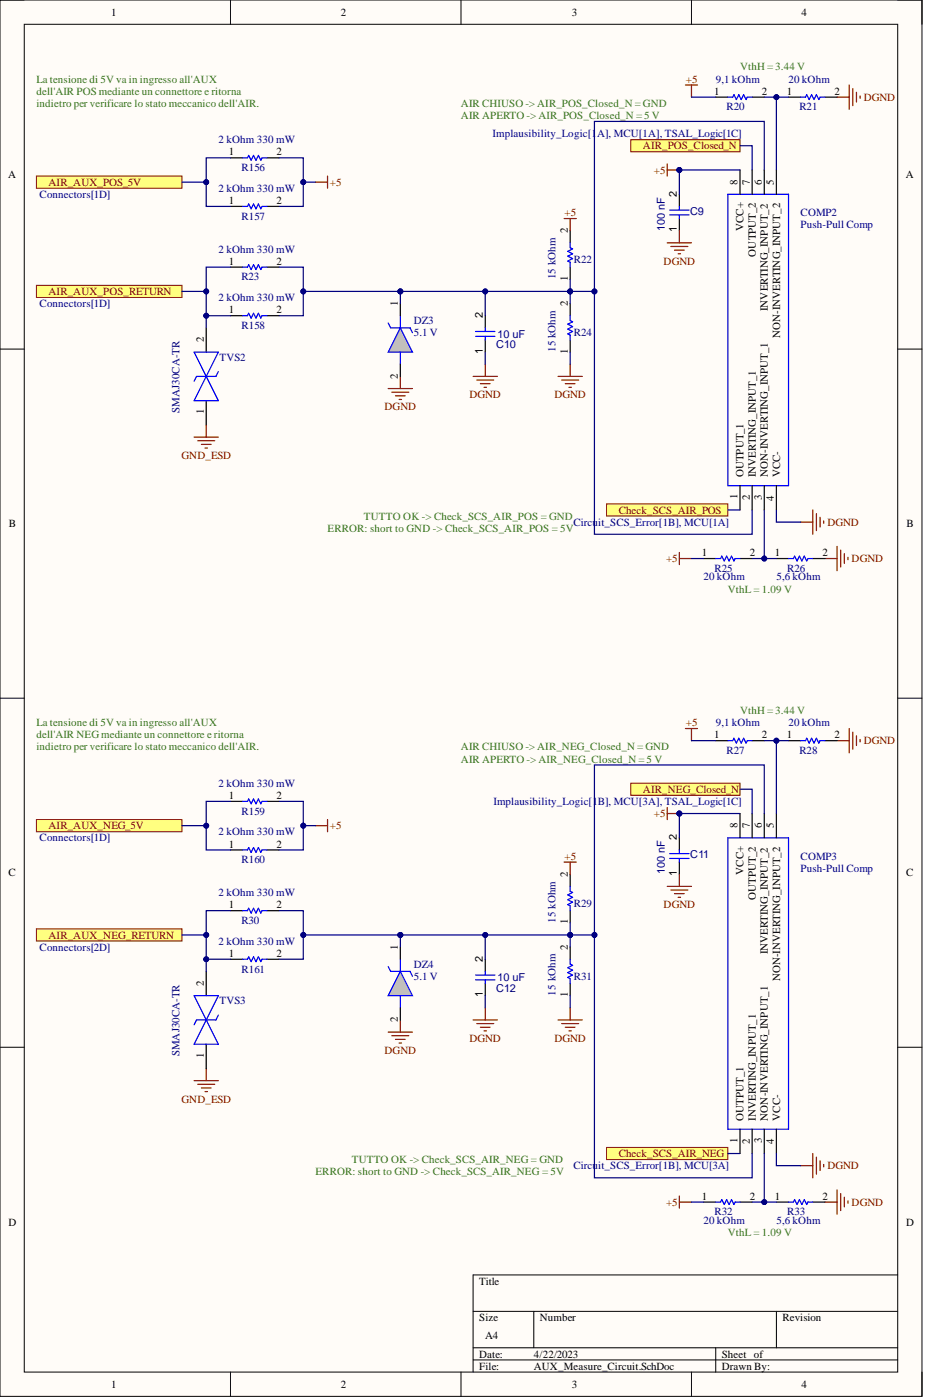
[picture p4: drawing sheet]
<svg xmlns="http://www.w3.org/2000/svg" width="193mm" height="292mm" viewBox="0 0 193 292" stroke-linecap="round" stroke-linejoin="round" font-family="sans-serif">
<defs><g id="words">
<g font-size="2.3">
<text x="23.2" y="3.3">1</text>
<text x="71.1" y="3.3">2</text>
<text x="119.3" y="3.3">3</text>
<text x="167.2" y="3.3">4</text>
<text x="149" y="19.8">1</text>
<text x="158.9" y="19.8">2</text>
<text x="164.2" y="19.8">1</text>
<text x="174.1" y="19.8">2</text>
<text x="47.7" y="32.4">1</text>
<text x="57.7" y="32.4">2</text>
<text x="1.7" y="37.2">A</text>
<text x="141.2" y="41" transform="rotate(-90 141.2 41)">2</text>
<text x="153.9" y="38.5" transform="rotate(-90 153.9 38.5)">8</text>
<text x="156.4" y="38.5" transform="rotate(-90 156.4 38.5)">7</text>
<text x="158.9" y="38.5" transform="rotate(-90 158.9 38.5)">6</text>
<text x="161.5" y="38.5" transform="rotate(-90 161.5 38.5)">5</text>
<text x="189" y="37.2">A</text>
<text x="47.7" y="42.6">1</text>
<text x="57.7" y="42.6">2</text>
<text x="118.4" y="48.6" transform="rotate(-90 118.4 48.6)">2</text>
<text x="141.2" y="48.5" transform="rotate(-90 141.2 48.5)">1</text>
<text x="155.1" y="48.2" transform="rotate(-90 155.1 48.2)">VCC+</text>
<text x="157.7" y="53.5" transform="rotate(-90 157.7 53.5)">OUTPUT_2</text>
<text x="47.7" y="55.2">1</text>
<text x="57.7" y="55.2">2</text>
<text x="118.4" y="58.6" transform="rotate(-90 118.4 58.6)">1</text>
<text x="47.7" y="65.4">1</text>
<text x="57.7" y="65.4">2</text>
<text x="83" y="63.8" transform="rotate(-90 83 63.8)">1</text>
<text x="118.4" y="63.8" transform="rotate(-90 118.4 63.8)">2</text>
<text x="160.2" y="64.9" transform="rotate(-90 160.2 64.9)">INVERTING_INPUT_2</text>
<text x="42.5" y="71.4" transform="rotate(-90 42.5 71.4)">2</text>
<text x="100.7" y="66.4" transform="rotate(-90 100.7 66.4)">2</text>
<text x="162.7" y="70.5" transform="rotate(-90 162.7 70.5)">NON-INVERTING_INPUT_2</text>
<text x="100.7" y="73.8" transform="rotate(-90 100.7 73.8)">1</text>
<text x="118.4" y="73.8" transform="rotate(-90 118.4 73.8)">1</text>
<text x="83" y="79" transform="rotate(-90 83 79)">2</text>
<text x="42.5" y="86.5" transform="rotate(-90 42.5 86.5)">1</text>
<text x="155.1" y="99.6" transform="rotate(-90 155.1 99.6)">OUTPUT_1</text>
<text x="157.7" y="99.6" transform="rotate(-90 157.7 99.6)">INVERTING_INPUT_1</text>
<text x="160.2" y="99.6" transform="rotate(-90 160.2 99.6)">NON-INVERTING_INPUT_1</text>
<text x="162.7" y="99.6" transform="rotate(-90 162.7 99.6)">VCC-</text>
<text x="153.9" y="104.2" transform="rotate(-90 153.9 104.2)">1</text>
<text x="156.4" y="104.4" transform="rotate(-90 156.4 104.4)">2</text>
<text x="158.9" y="104.3" transform="rotate(-90 158.9 104.3)">3</text>
<text x="161.5" y="104.5" transform="rotate(-90 161.5 104.5)">4</text>
<text x="1.9" y="110">B</text>
<text x="189.1" y="110">B</text>
<text x="146.4" y="116">1</text>
<text x="156.4" y="116">2</text>
<text x="161.6" y="116">1</text>
<text x="171.6" y="116">2</text>
<text x="149" y="154">1</text>
<text x="158.9" y="154">2</text>
<text x="164.2" y="154">1</text>
<text x="174.1" y="154">2</text>
<text x="47.7" y="166.7">1</text>
<text x="57.7" y="166.7">2</text>
<text x="153.9" y="172.8" transform="rotate(-90 153.9 172.8)">8</text>
<text x="156.4" y="172.8" transform="rotate(-90 156.4 172.8)">7</text>
<text x="158.9" y="172.8" transform="rotate(-90 158.9 172.8)">6</text>
<text x="161.5" y="172.8" transform="rotate(-90 161.5 172.8)">5</text>
<text x="47.7" y="176.8">1</text>
<text x="57.7" y="176.8">2</text>
<text x="141.2" y="175.3" transform="rotate(-90 141.2 175.3)">2</text>
<text x="1.8" y="182.8">C</text>
<text x="118.4" y="182.9" transform="rotate(-90 118.4 182.9)">2</text>
<text x="141.2" y="182.7" transform="rotate(-90 141.2 182.7)">1</text>
<text x="155.1" y="182.5" transform="rotate(-90 155.1 182.5)">VCC+</text>
<text x="189" y="182.8">C</text>
<text x="47.7" y="189.5">1</text>
<text x="57.7" y="189.5">2</text>
<text x="157.7" y="187.8" transform="rotate(-90 157.7 187.8)">OUTPUT_2</text>
<text x="118.4" y="192.9" transform="rotate(-90 118.4 192.9)">1</text>
<text x="47.7" y="199.6">1</text>
<text x="57.7" y="199.6">2</text>
<text x="83" y="198.1" transform="rotate(-90 83 198.1)">1</text>
<text x="100.7" y="200.6" transform="rotate(-90 100.7 200.6)">2</text>
<text x="118.4" y="198.1" transform="rotate(-90 118.4 198.1)">2</text>
<text x="160.2" y="199.1" transform="rotate(-90 160.2 199.1)">INVERTING_INPUT_2</text>
<text x="42.5" y="205.7" transform="rotate(-90 42.5 205.7)">2</text>
<text x="100.7" y="208.1" transform="rotate(-90 100.7 208.1)">1</text>
<text x="118.4" y="208.1" transform="rotate(-90 118.4 208.1)">1</text>
<text x="162.7" y="204.8" transform="rotate(-90 162.7 204.8)">NON-INVERTING_INPUT_2</text>
<text x="83" y="213.3" transform="rotate(-90 83 213.3)">2</text>
<text x="42.5" y="220.7" transform="rotate(-90 42.5 220.7)">1</text>
<text x="155.1" y="233.8" transform="rotate(-90 155.1 233.8)">OUTPUT_1</text>
<text x="157.7" y="233.8" transform="rotate(-90 157.7 233.8)">INVERTING_INPUT_1</text>
<text x="160.2" y="233.8" transform="rotate(-90 160.2 233.8)">NON-INVERTING_INPUT_1</text>
<text x="162.7" y="233.8" transform="rotate(-90 162.7 233.8)">VCC-</text>
<text x="153.9" y="238.5" transform="rotate(-90 153.9 238.5)">1</text>
<text x="156.4" y="238.6" transform="rotate(-90 156.4 238.6)">2</text>
<text x="158.9" y="238.6" transform="rotate(-90 158.9 238.6)">3</text>
<text x="161.5" y="238.7" transform="rotate(-90 161.5 238.7)">4</text>
<text x="146.4" y="250.3">1</text>
<text x="156.4" y="250.3">2</text>
<text x="161.6" y="250.3">1</text>
<text x="171.6" y="250.3">2</text>
<text x="1.8" y="255.7">D</text>
<text x="189" y="255.7">D</text>
<text x="100" y="268">Title</text>
<text x="100" y="275.6">Size</text>
<text x="112.6" y="275.6">Number</text>
<text x="163.2" y="275.6">Revision</text>
<text x="101.2" y="279.4">A4</text>
<text x="100" y="283.2">Date:</text>
<text x="100" y="285.8">File:</text>
<text x="111.4" y="283.2">4/22/2023</text>
<text x="111.4" y="285.8">AUX_Measure_Circuit.SchDoc</text>
<text x="150.6" y="283.2">Sheet of</text>
<text x="150.6" y="285.8">Drawn By:</text>
<text x="23.2" y="289.6">1</text>
<text x="71.1" y="289.6">2</text>
<text x="119.3" y="289.6">3</text>
<text x="167.2" y="289.6">4</text>
</g>
<g font-size="2.3" fill="#38761d">
<text x="7.6" y="17.2">La tensione di 5V va in ingresso all'AUX</text>
<text x="154.4" y="14.7">VthH = 3.44 V</text>
<text x="7.6" y="19.8">dell'AIR POS mediante un connettore e ritorna</text>
<text x="7.6" y="22.3">indietro per verificare lo stato meccanico dell'AIR.</text>
<text x="96.2" y="22.3">AIR CHIUSO -&gt; AIR_POS_Closed_N = GND</text>
<text x="96.2" y="24.8">AIR APERTO -&gt; AIR_POS_Closed_N = 5 V</text>
<text x="68.3" y="111">ERROR: short to GND -&gt; Check_SCS_AIR_POS = 5V</text>
<text x="75.9" y="108.4">TUTTO OK -&gt; Check_SCS_AIR_POS = GND</text>
<text x="151.8" y="123.6">VthL= 1.09 V</text>
<text x="154.4" y="149">VthH = 3.44 V</text>
<text x="7.6" y="151.5">La tensione di 5V va in ingresso all'AUX</text>
<text x="7.6" y="154">dell'AIR NEGmediante un connettore e ritorna</text>
<text x="7.6" y="156.6">indietro per verificare lo stato meccanico dell'AIR.</text>
<text x="96.2" y="156.6">AIR CHIUSO -&gt; AIR_NEG_Closed_N = GND</text>
<text x="96.2" y="159.1">AIR APERTO -&gt; AIR_NEG_Closed_N = 5 V</text>
<text x="65.8" y="245.2">ERROR: short to GND -&gt; Check_SCS_AIR_NEG = 5V</text>
<text x="73.4" y="242.7">TUTTO OK -&gt; Check_SCS_AIR_NEG = GND</text>
<text x="151.8" y="257.9">VthL= 1.09 V</text>
</g>
<g font-size="2.3" fill="#800000">
<text x="143.1" y="17.2">+5</text>
<text x="180.2" y="21">DGND</text>
<text x="134.1" y="31.2">AIR_POS_Closed_N</text>
<text x="10.1" y="38.8">AIR_AUX_POS_5V</text>
<text x="68.8" y="38.8">+5</text>
<text x="136.4" y="36.2">+5</text>
<text x="117.8" y="45.1">+5</text>
<text x="138.4" y="55.2">DGND</text>
<text x="10.1" y="61.6">AIR_AUX_POS_RETURN</text>
<text x="97.9" y="83.1">DGND</text>
<text x="115.7" y="83.1">DGND</text>
<text x="80.2" y="85.6">DGND</text>
<text x="37.9" y="95.8">GND_ESD</text>
<text x="129.1" y="107.2">Check_SCS_AIR_POS</text>
<text x="172.6" y="109.7">DGND</text>
<text x="138.9" y="117.3">+5</text>
<text x="177.7" y="117.3">DGND</text>
<text x="143.1" y="151.5">+5</text>
<text x="180.2" y="155.3">DGND</text>
<text x="134.1" y="165.4">AIR_NEG_Closed_N</text>
<text x="10.1" y="173">AIR_AUX_NEG_5V</text>
<text x="68.8" y="173">+5</text>
<text x="136.4" y="170.5">+5</text>
<text x="117.8" y="179.4">+5</text>
<text x="138.4" y="189.5">DGND</text>
<text x="10.1" y="195.8">AIR_AUX_NEG_RETURN</text>
<text x="80.2" y="219.9">DGND</text>
<text x="97.9" y="217.4">DGND</text>
<text x="115.7" y="217.4">DGND</text>
<text x="37.9" y="230">GND_ESD</text>
<text x="129.1" y="241.4">Check_SCS_AIR_NEG</text>
<text x="172.6" y="244">DGND</text>
<text x="138.9" y="251.6">+5</text>
<text x="177.7" y="251.6">DGND</text>
</g>
<g font-size="2.3" fill="#000080">
<text x="149.3" y="17.2">9,1 kOhm</text>
<text x="164.5" y="17.2">20 kOhm</text>
<text x="151.6" y="23.1">R20</text>
<text x="166.8" y="23.1">R21</text>
<text x="45.6" y="29.9">2 kOhm 330 mW</text>
<text x="102.7" y="28.6">Implausibility_Logic[1</text>
<text x="124.6" y="28.6">A], MCU[1A], TSAL_Logic[1C]</text>
<text x="50.4" y="35.7">R156</text>
<text x="8.3" y="41.3">Connectors[1D]</text>
<text x="45.6" y="40">2 kOhm 330 mW</text>
<text x="50.4" y="45.9">R157</text>
<text x="144" y="44.8">C9</text>
<text x="167" y="45.1">COMP2</text>
<text x="167" y="47.6">Push-Pull Comp</text>
<text x="45.6" y="52.7">2 kOhm 330 mW</text>
<text x="138.7" y="48.1" transform="rotate(-90 138.7 48.1)">100 nF</text>
<text x="50.4" y="58.5">R23</text>
<text x="115.9" y="58.3" transform="rotate(-90 115.9 58.3)">15 kOhm</text>
<text x="119.7" y="55">R22</text>
<text x="8.3" y="64.1">Connectors[1D]</text>
<text x="45.6" y="62.8">2 kOhm 330 mW</text>
<text x="50.4" y="68.7">R158</text>
<text x="86.3" y="67.6">DZ3</text>
<text x="86.3" y="70.2">5.1 V</text>
<text x="103.8" y="70.4">10 uF</text>
<text x="119.7" y="70.2">R24</text>
<text x="45.8" y="75.2">TVS2</text>
<text x="103.5" y="72.7">C10</text>
<text x="115.9" y="73.5" transform="rotate(-90 115.9 73.5)">15 kOhm</text>
<text x="37.5" y="86.1" transform="rotate(-90 37.5 86.1)">SMAJ30CA-TR</text>
<text x="119.6" y="109.7">Circuit_SCS_Error[1B], MCU[1A]</text>
<text x="149.1" y="119.3">R25</text>
<text x="164.2" y="119.3">R26</text>
<text x="146.8" y="121.1">20 kOhm</text>
<text x="162" y="121.1">5,6 kOhm</text>
<text x="149.3" y="151.5">9,1 kOhm</text>
<text x="164.5" y="151.5">20 kOhm</text>
<text x="151.6" y="157.3">R27</text>
<text x="166.8" y="157.3">R28</text>
<text x="45.6" y="164.2">2 kOhm 330 mW</text>
<text x="102.9" y="168">Implausibility_Logic[1B], MCU[3A], TSAL_Logic[1C]</text>
<text x="50.4" y="170">R159</text>
<text x="8.3" y="175.6">Connectors[1D]</text>
<text x="45.6" y="174.3">2 kOhm 330 mW</text>
<text x="144" y="179.1">C11</text>
<text x="167" y="179.4">COMP3</text>
<text x="50.4" y="180.1">R160</text>
<text x="138.7" y="182.4" transform="rotate(-90 138.7 182.4)">100 nF</text>
<text x="167" y="181.9">Push-Pull Comp</text>
<text x="45.6" y="187">2 kOhm 330 mW</text>
<text x="119.7" y="189.2">R29</text>
<text x="45.6" y="197.1">2 kOhm 330 mW</text>
<text x="50.4" y="192.8">R30</text>
<text x="115.9" y="192.5" transform="rotate(-90 115.9 192.5)">15 kOhm</text>
<text x="8.3" y="198.4">Connectors[2D]</text>
<text x="50.4" y="202.9">R161</text>
<text x="86.3" y="201.9">DZ4</text>
<text x="45.8" y="209.5">TVS3</text>
<text x="86.3" y="204.4">5.1 V</text>
<text x="103.5" y="207">C12</text>
<text x="103.8" y="204.7">10 uF</text>
<text x="115.9" y="207.7" transform="rotate(-90 115.9 207.7)">15 kOhm</text>
<text x="119.7" y="204.4">R31</text>
<text x="37.5" y="220.4" transform="rotate(-90 37.5 220.4)">SMAJ30CA-TR</text>
<text x="119.6" y="244">Circuit_SCS_Error[1B], MCU[3A]</text>
<text x="146.8" y="255.4">20 kOhm</text>
<text x="149.1" y="253.6">R32</text>
<text x="162" y="255.4">5,6 kOhm</text>
<text x="164.2" y="253.6">R33</text>
</g>
</g></defs>
<path d="M0 0h192.3v291.3h-192.3z" fill-rule="evenodd" fill="#fffcf8"/>
<path d="M0 0h192.3v291.3h-192.3z" fill="none" stroke="#000" stroke-width=".21"/>
<path d="M5.1 5.1h182.2v281.2h-182.2z" fill-rule="evenodd" fill="#fffcf8"/>
<g fill="none" stroke="#000" stroke-width=".21">
<path d="M0 0h5.1M5.1 5.1h182.2v281.2h-182.2zM48.1 0v5.1M96.2 0v5.1M144.3 0v5.1M187.3 0h5v5.1M0 72.8h5.1M187.3 72.8h5M0 145.7h5.1M187.3 145.7h5M0 218.5h5.1M187.3 218.5h5"/>
<path d="M98.7 273.6h88.6M111.4 273.6v7.6M162 273.6v7.6M187.3 266h-88.6v20.3M48.1 286.3v5M96.2 286.3v5M98.7 281.2h88.6M98.7 283.7h88.6M144.3 286.3v5M149.3 281.2v5.1M192.3 286.3v5"/>
</g>
<path d="M7.6 36.7h30.4v2.6h-30.4z" fill-rule="evenodd" fill="#ffff80"/>
<path d="M7.6 36.7h30.4v2.6h-30.4z" fill="none" stroke="#800000" stroke-width=".21"/>
<path d="M7.6 59.5h30.4v2.6h-30.4z" fill-rule="evenodd" fill="#ffff80"/>
<path d="M7.6 59.5h30.4v2.6h-30.4z" fill="none" stroke="#800000" stroke-width=".21"/>
<path d="M117.7 45.6h2.5M118.9 45.6v2.5M98.7 78.5h5.1M99.5 79.3h3.5M101.2 76v2.5M116.4 78.5h5.1M117.2 79.3h3.5M118.9 76v2.5M100.2 80.1h2M101 80.8h.5M117.9 80.1h2.1M118.7 80.8h.5" fill="none" stroke="#800000" stroke-width=".25"/>
<path d="M118.9 48.1v2.6M118.9 55.7v2.6M118.9 63.3v2.6M118.9 70.9v2.6" fill="none" stroke="#000" stroke-width=".25"/>
<path d="M118.9 50.7v1l.6 .2-1.1 .5 1.1 .5-1.1 .6 1.1 .5-1.1 .5 .5 .2v1M118.9 65.9v1l.6 .2-1.1 .5 1.1 .5-1.1 .6 1.1 .5-1.1 .5 .5 .2v1" fill="none" stroke="#00f" stroke-width=".25"/>
<path d="M7.6 171h30.4v2.5h-30.4z" fill-rule="evenodd" fill="#ffff80"/>
<path d="M7.6 171h30.4v2.5h-30.4z" fill="none" stroke="#800000" stroke-width=".21"/>
<path d="M7.6 193.8h30.4v2.5h-30.4z" fill-rule="evenodd" fill="#ffff80"/>
<path d="M7.6 193.8h30.4v2.5h-30.4z" fill="none" stroke="#800000" stroke-width=".21"/>
<g fill="none" stroke="#800000" stroke-width=".25">
<path d="M143 17.7h2.5M144.3 17.7v2.6M177.2 17.7v5.1M177.9 18.5v3.5M178.7 19.3v2M174.6 20.3h2.6M179.4 20v.5M139.2 50.7h5.1M140 51.4h3.5M140.7 52.2h2M141.5 52.9h.5M141.7 48.1v2.6"/>
<path d="M83.5 78.5v2.6M81 81.1h5M81.7 81.8h3.6M82.5 82.6h2M83.3 83.3h.5M141.7 116.5h2.6M141.7 115.3v2.5M167 108.9h2.6M169.6 106.4v5.1M170.3 107.2v3.5M171.1 107.9v2M171.8 108.7v.5"/>
<path d="M172.1 116.5h2.5M174.6 114v5.1M175.4 114.8v3.5M176.1 115.5v2M176.9 116.3v.5M81 215.3h5M81.7 216.1h3.6M82.5 216.9h2M83.3 217.6h.5M83.5 212.8v2.5M98.7 212.8h5.1M99.5 213.6h3.5"/>
<path d="M100.2 214.3h2M101 215.1h.5M101.2 210.3v2.5"/>
</g>
<path d="M141.7 40.5v2.6M141.7 45.6v2.5" fill="none" stroke="#000" stroke-width=".25"/>
<path d="M139.7 43.8h4M139.7 44.8h4M141.7 43.1v.7M141.7 44.8v.8" fill="none" stroke="#00f" stroke-width=".25"/>
<path d="M131.6 29.1h22.8v2.6h-22.8z" fill-rule="evenodd" fill="#ffff80"/>
<path d="M131.6 29.1h22.8v2.6h-22.8z" fill="none" stroke="#800000" stroke-width=".21"/>
<path d="M126.5 105.1h25.3v2.6h-25.3z" fill-rule="evenodd" fill="#ffff80"/>
<path d="M126.5 105.1h25.3v2.6h-25.3z" fill="none" stroke="#800000" stroke-width=".21"/>
<path d="M83.5 68.4l2.5 5.1h-5z" fill="#c0c0c0"/>
<path d="M81 67.4l.5 1h4l.5 1M83.5 68.4l2.5 5.1h-5zM83.5 65.9v2.5M83.5 73.5v2.5" fill="none" stroke="#00f" stroke-width=".25"/>
<path d="M83.5 63.3v2.6M83.5 76v2.5" fill="none" stroke="#000" stroke-width=".25"/>
<path d="M83.5 202.7l2.5 5h-5z" fill="#c0c0c0"/>
<path d="M81 201.7l.5 1h4l.5 1M83.5 202.7l2.5 5h-5zM83.5 200.1v2.6M83.5 207.7v2.6" fill="none" stroke="#00f" stroke-width=".25"/>
<path d="M83.5 197.6v2.5M83.5 210.3v2.5" fill="none" stroke="#000" stroke-width=".25"/>
<path d="M139.2 34.2v2.5M139.2 35.5h2.5" fill="none" stroke="#800000" stroke-width=".25"/>
<circle cx="141.7" cy="35.5" r=".51" fill="#000080"/>
<circle cx="141.7" cy="35.5" r=".51" fill="none" stroke="#000080" stroke-width=".21"/>
<path d="M131.6 163.4h22.8v2.5h-22.8z" fill-rule="evenodd" fill="#ffff80"/>
<path d="M131.6 163.4h22.8v2.5h-22.8z" fill="none" stroke="#800000" stroke-width=".21"/>
<path d="M126.5 239.4h25.3v2.5h-25.3z" fill-rule="evenodd" fill="#ffff80"/>
<path d="M126.5 239.4h25.3v2.5h-25.3z" fill="none" stroke="#800000" stroke-width=".21"/>
<g fill="none" stroke="#000" stroke-width=".25">
<path d="M149.3 20.3h2.5M154.4 35.5v5M156.9 20.3h2.5M156.9 35.5v5M159.4 35.5v5M162 35.5v5M164.5 20.3h2.5M172.1 20.3h2.5M48.1 55.7h2.5M55.7 55.7h2.5M146.8 116.5h2.5M154.4 116.5h2.5"/>
<path d="M154.4 101.3v5.1M156.9 101.3v5.1M159.4 101.3v5.1M162 116.5h2.5M162 101.3v5.1M169.6 116.5h2.5M141.7 174.8v2.5M141.7 179.9v2.5M48.1 190h2.5M55.7 190h2.5M118.9 182.4v2.5M118.9 190v2.5"/>
<path d="M118.9 197.6v2.5M118.9 205.2v2.5"/>
</g>
<g fill="none" stroke="#00f" stroke-width=".25">
<path d="M151.8 20.3h1.1l.2-.5 .5 1 .5-1 .5 1 .5-1 .5 1 .3-.5h1M167 20.3h1l.3-.5 .5 1 .5-1 .5 1 .5-1 .5 1 .3-.5h1M50.6 55.7h1l.3-.5 .5 1 .5-1 .5 1 .5-1 .5 1 .3-.5h1M151.8 40.5h12.7v60.8h-12.7zM149.3 116.5h1l.3-.5 .5 1 .5-1 .5 1 .5-1 .5 1 .3-.5h1M164.5 116.5h1l.3-.5 .5 1 .5-1 .5 1 .5-1 .5 1 .2-.5h1.1M139.7 178.1h4M139.7 179.1h4M141.7 177.3v.8M141.7 179.1v.8M50.6 190h1l.3-.5 .5 1 .5-1 .5 1 .5-1 .5 1 .3-.5h1M118.9 184.9v1.1l.6 .2-1.1 .5 1.1 .5-1.1 .5 1.1 .5-1.1 .5 .5 .3v1"/>
<path d="M118.9 200.1v1.1l.6 .2-1.1 .5 1.1 .5-1.1 .5 1.1 .5-1.1 .5 .5 .3v1"/>
</g>
<g fill="none" stroke="#800000" stroke-width=".25">
<path d="M143 152h2.5M144.3 152v2.5M174.6 154.5h2.6M177.2 152v5.1M177.9 152.8v3.5M178.7 153.5v2.1M179.4 154.3v.5M117.7 179.9h2.5M118.9 179.9v2.5M139.2 168.5v2.5M139.2 169.7h2.5M139.2 184.9h5.1"/>
<path d="M140 185.7h3.5M140.7 186.5h2M141.5 187.2h.5M141.7 182.4v2.5M116.4 212.8h5.1M117.2 213.6h3.5M117.9 214.3h2.1M118.7 215.1h.5M118.9 210.3v2.5M141.7 250.8h2.6M141.7 249.5v2.6M167 243.2h2.6"/>
<path d="M169.6 240.7v5M170.3 241.4v3.6M171.1 242.2v2M171.8 243v.5M172.1 250.8h2.5M174.6 248.3v5M175.4 249v3.6M176.1 249.8v2M176.9 250.6v.5"/>
</g>
<circle cx="141.7" cy="169.7" r=".51" fill="#000080"/>
<circle cx="141.7" cy="169.7" r=".51" fill="none" stroke="#000080" stroke-width=".21"/>
<g fill="none" stroke="#000" stroke-width=".25">
<path d="M48.1 32.9h2.5M55.7 32.9h2.5M48.1 43.1h2.5M55.7 43.1h2.5M48.1 65.9h2.5M55.7 65.9h2.5M101.2 65.9v2.5M101.2 70.9v2.6M149.3 154.5h2.5M156.9 154.5h2.5M164.5 154.5h2.5M172.1 154.5h2.5"/>
<path d="M48.1 167.2h2.5M48.1 177.3h2.5M55.7 167.2h2.5M55.7 177.3h2.5M154.4 169.7v5.1M156.9 169.7v5.1M159.4 169.7v5.1M162 169.7v5.1M48.1 200.1h2.5M55.7 200.1h2.5M101.2 200.1v2.6M101.2 205.2v2.5"/>
<path d="M154.4 235.6v5.1M156.9 235.6v5.1M159.4 235.6v5.1M162 235.6v5.1M146.8 250.8h2.5M154.4 250.8h2.5M162 250.8h2.5M169.6 250.8h2.5"/>
</g>
<g fill="none" stroke="#00f" stroke-width=".25">
<path d="M50.6 32.9h1l.3-.5 .5 1 .5-1 .5 1 .5-1 .5 1 .3-.5h1M50.6 43.1h1l.3-.5 .5 1 .5-1 .5 1 .5-1 .5 1 .3-.5h1M50.6 65.9h1l.3-.5 .5 1 .5-1 .5 1 .5-1 .5 1 .3-.5h1M99.2 69.2h4.1M99.2 70.2h4.1M101.2 68.4v.8M101.2 70.2v.7M151.8 154.5h1.1l.2-.5 .5 1 .5-1 .5 1 .5-1 .5 1 .3-.5h1M167 154.5h1l.3-.5 .5 1 .5-1 .5 1 .5-1 .5 1 .3-.5h1M50.6 167.2h1l.3-.5 .5 1 .5-1 .5 1 .5-1 .5 1 .3-.5h1M50.6 177.3h1l.3-.5 .5 1 .5-1 .5 1 .5-1 .5 1 .3-.5h1M151.8 174.8h12.7v60.8h-12.7z"/>
<path d="M50.6 200.1h1l.3-.5 .5 1 .5-1 .5 1 .5-1 .5 1 .3-.5h1M99.2 203.4h4.1M99.2 204.4h4.1M101.2 202.7v.7M101.2 204.4v.8M149.3 250.8h1l.3-.5 .5 1 .5-1 .5 1 .5-1 .5 1 .3-.5h1M164.5 250.8h1l.3-.5 .5 1 .5-1 .5 1 .5-1 .5 1 .2-.5h1.1"/>
</g>
<path d="M65.8 38h2.5M68.3 36.7v2.6M65.8 172.3h2.5M68.3 171v2.5" fill="none" stroke="#800000" stroke-width=".25"/>
<path d="M118.9 58.3v2.5M101.2 73.5v2.5M118.9 73.5v2.5" fill="none" stroke="#000080" stroke-width=".25"/>
<circle cx="118.9" cy="60.8" r=".51" fill="#000080"/>
<circle cx="118.9" cy="60.8" r=".51" fill="none" stroke="#000080" stroke-width=".21"/>
<path d="M144.3 20.3h5M159.4 35.5v-10.2h-35.4v35.5M144.3 116.5h2.5M151.8 106.4h2.6M101.2 207.7v2.6" fill="none" stroke="#000080" stroke-width=".25"/>
<circle cx="124" cy="60.8" r=".51" fill="#000080"/>
<circle cx="124" cy="60.8" r=".51" fill="none" stroke="#000080" stroke-width=".21"/>
<path d="M162 20.3v15.2" fill="none" stroke="#000080" stroke-width=".25"/>
<circle cx="162" cy="20.3" r=".51" fill="#000080"/>
<circle cx="162" cy="20.3" r=".51" fill="none" stroke="#000080" stroke-width=".21"/>
<path d="M141.7 35.5v5" fill="none" stroke="#000080" stroke-width=".25"/>
<circle cx="141.7" cy="35.5" r=".51" fill="#000080"/>
<circle cx="141.7" cy="35.5" r=".51" fill="none" stroke="#000080" stroke-width=".21"/>
<path d="M141.7 35.5h12.7" fill="none" stroke="#000080" stroke-width=".25"/>
<circle cx="141.7" cy="35.5" r=".51" fill="#000080"/>
<circle cx="141.7" cy="35.5" r=".51" fill="none" stroke="#000080" stroke-width=".21"/>
<path d="M154.4 30.4h2.5v5.1M118.9 60.8h5.1v50.7h32.9v-5.1M162 106.4v2.5h5" fill="none" stroke="#000080" stroke-width=".25"/>
<circle cx="124" cy="60.8" r=".51" fill="#000080"/>
<circle cx="124" cy="60.8" r=".51" fill="none" stroke="#000080" stroke-width=".21"/>
<circle cx="118.9" cy="60.8" r=".51" fill="#000080"/>
<circle cx="118.9" cy="60.8" r=".51" fill="none" stroke="#000080" stroke-width=".21"/>
<path d="M159.4 106.4v10.1" fill="none" stroke="#000080" stroke-width=".25"/>
<circle cx="159.4" cy="116.5" r=".51" fill="#000080"/>
<circle cx="159.4" cy="116.5" r=".51" fill="none" stroke="#000080" stroke-width=".21"/>
<path d="M118.9 192.5v2.6M118.9 207.7v2.6" fill="none" stroke="#000080" stroke-width=".25"/>
<circle cx="118.9" cy="195.1" r=".51" fill="#000080"/>
<circle cx="118.9" cy="195.1" r=".51" fill="none" stroke="#000080" stroke-width=".21"/>
<path d="M144.3 154.5h5M159.4 169.7v-10.1h-35.4v35.5M144.3 250.8h2.5M151.8 240.7h2.6" fill="none" stroke="#000080" stroke-width=".25"/>
<circle cx="124" cy="195.1" r=".51" fill="#000080"/>
<circle cx="124" cy="195.1" r=".51" fill="none" stroke="#000080" stroke-width=".21"/>
<path d="M162 154.5v15.2" fill="none" stroke="#000080" stroke-width=".25"/>
<circle cx="162" cy="154.5" r=".51" fill="#000080"/>
<circle cx="162" cy="154.5" r=".51" fill="none" stroke="#000080" stroke-width=".21"/>
<path d="M141.7 169.7v5.1" fill="none" stroke="#000080" stroke-width=".25"/>
<circle cx="141.7" cy="169.7" r=".51" fill="#000080"/>
<circle cx="141.7" cy="169.7" r=".51" fill="none" stroke="#000080" stroke-width=".21"/>
<path d="M141.7 169.7h12.7" fill="none" stroke="#000080" stroke-width=".25"/>
<circle cx="141.7" cy="169.7" r=".51" fill="#000080"/>
<circle cx="141.7" cy="169.7" r=".51" fill="none" stroke="#000080" stroke-width=".21"/>
<path d="M154.4 164.7h2.5v5M118.9 195.1h5.1v50.6h32.9v-5M162 240.7v2.5h5" fill="none" stroke="#000080" stroke-width=".25"/>
<circle cx="124" cy="195.1" r=".51" fill="#000080"/>
<circle cx="124" cy="195.1" r=".51" fill="none" stroke="#000080" stroke-width=".21"/>
<circle cx="118.9" cy="195.1" r=".51" fill="#000080"/>
<circle cx="118.9" cy="195.1" r=".51" fill="none" stroke="#000080" stroke-width=".21"/>
<path d="M159.4 240.7v10.1" fill="none" stroke="#000080" stroke-width=".25"/>
<circle cx="159.4" cy="250.8" r=".51" fill="#000080"/>
<circle cx="159.4" cy="250.8" r=".51" fill="none" stroke="#000080" stroke-width=".21"/>
<path d="M156.9 250.8h5.1" fill="none" stroke="#000080" stroke-width=".25"/>
<circle cx="159.4" cy="250.8" r=".51" fill="#000080"/>
<circle cx="159.4" cy="250.8" r=".51" fill="none" stroke="#000080" stroke-width=".21"/>
<path d="M156.9 116.5h5.1" fill="none" stroke="#000080" stroke-width=".25"/>
<circle cx="159.4" cy="116.5" r=".51" fill="#000080"/>
<circle cx="159.4" cy="116.5" r=".51" fill="none" stroke="#000080" stroke-width=".21"/>
<path d="M159.4 154.5h5.1" fill="none" stroke="#000080" stroke-width=".25"/>
<circle cx="162" cy="154.5" r=".51" fill="#000080"/>
<circle cx="162" cy="154.5" r=".51" fill="none" stroke="#000080" stroke-width=".21"/>
<path d="M159.4 20.3h5.1" fill="none" stroke="#000080" stroke-width=".25"/>
<circle cx="162" cy="20.3" r=".51" fill="#000080"/>
<circle cx="162" cy="20.3" r=".51" fill="none" stroke="#000080" stroke-width=".21"/>
<path d="M38 60.8h5" fill="none" stroke="#000080" stroke-width=".25"/>
<circle cx="43" cy="60.8" r=".51" fill="#000080"/>
<circle cx="43" cy="60.8" r=".51" fill="none" stroke="#000080" stroke-width=".21"/>
<path d="M58.2 32.9h5.1v10.2h-5.1" fill="none" stroke="#000080" stroke-width=".25"/>
<circle cx="63.3" cy="38" r=".51" fill="#000080"/>
<circle cx="63.3" cy="38" r=".51" fill="none" stroke="#000080" stroke-width=".21"/>
<path d="M48.1 32.9h-5.1v10.2h5.1" fill="none" stroke="#000080" stroke-width=".25"/>
<circle cx="43" cy="38" r=".51" fill="#000080"/>
<circle cx="43" cy="38" r=".51" fill="none" stroke="#000080" stroke-width=".21"/>
<path d="M38 38h5" fill="none" stroke="#000080" stroke-width=".25"/>
<circle cx="43" cy="38" r=".51" fill="#000080"/>
<circle cx="43" cy="38" r=".51" fill="none" stroke="#000080" stroke-width=".21"/>
<path d="M48.1 55.7h-5.1v10.2h5.1" fill="none" stroke="#000080" stroke-width=".25"/>
<circle cx="43" cy="60.8" r=".51" fill="#000080"/>
<circle cx="43" cy="60.8" r=".51" fill="none" stroke="#000080" stroke-width=".21"/>
<circle cx="43" cy="65.9" r=".51" fill="#000080"/>
<circle cx="43" cy="65.9" r=".51" fill="none" stroke="#000080" stroke-width=".21"/>
<path d="M83.5 60.8v2.5" fill="none" stroke="#000080" stroke-width=".25"/>
<circle cx="83.5" cy="60.8" r=".51" fill="#000080"/>
<circle cx="83.5" cy="60.8" r=".51" fill="none" stroke="#000080" stroke-width=".21"/>
<path d="M63.3 60.8h20.2" fill="none" stroke="#000080" stroke-width=".25"/>
<circle cx="63.3" cy="60.8" r=".51" fill="#000080"/>
<circle cx="63.3" cy="60.8" r=".51" fill="none" stroke="#000080" stroke-width=".21"/>
<circle cx="83.5" cy="60.8" r=".51" fill="#000080"/>
<circle cx="83.5" cy="60.8" r=".51" fill="none" stroke="#000080" stroke-width=".21"/>
<path d="M83.5 60.8h35.4v2.5" fill="none" stroke="#000080" stroke-width=".25"/>
<circle cx="118.9" cy="60.8" r=".51" fill="#000080"/>
<circle cx="118.9" cy="60.8" r=".51" fill="none" stroke="#000080" stroke-width=".21"/>
<circle cx="101.2" cy="60.8" r=".51" fill="#000080"/>
<circle cx="101.2" cy="60.8" r=".51" fill="none" stroke="#000080" stroke-width=".21"/>
<circle cx="83.5" cy="60.8" r=".51" fill="#000080"/>
<circle cx="83.5" cy="60.8" r=".51" fill="none" stroke="#000080" stroke-width=".21"/>
<path d="M58.2 55.7h5.1v10.2h-5.1" fill="none" stroke="#000080" stroke-width=".25"/>
<circle cx="63.3" cy="60.8" r=".51" fill="#000080"/>
<circle cx="63.3" cy="60.8" r=".51" fill="none" stroke="#000080" stroke-width=".21"/>
<path d="M101.2 60.8v5.1" fill="none" stroke="#000080" stroke-width=".25"/>
<circle cx="101.2" cy="60.8" r=".51" fill="#000080"/>
<circle cx="101.2" cy="60.8" r=".51" fill="none" stroke="#000080" stroke-width=".21"/>
<path d="M63.3 38h2.5" fill="none" stroke="#000080" stroke-width=".25"/>
<circle cx="63.3" cy="38" r=".51" fill="#000080"/>
<circle cx="63.3" cy="38" r=".51" fill="none" stroke="#000080" stroke-width=".21"/>
<path d="M101.2 195.1v5" fill="none" stroke="#000080" stroke-width=".25"/>
<circle cx="101.2" cy="195.1" r=".51" fill="#000080"/>
<circle cx="101.2" cy="195.1" r=".51" fill="none" stroke="#000080" stroke-width=".21"/>
<path d="M83.5 195.1v2.5" fill="none" stroke="#000080" stroke-width=".25"/>
<circle cx="83.5" cy="195.1" r=".51" fill="#000080"/>
<circle cx="83.5" cy="195.1" r=".51" fill="none" stroke="#000080" stroke-width=".21"/>
<path d="M83.5 195.1h35.4v2.5" fill="none" stroke="#000080" stroke-width=".25"/>
<circle cx="118.9" cy="195.1" r=".51" fill="#000080"/>
<circle cx="118.9" cy="195.1" r=".51" fill="none" stroke="#000080" stroke-width=".21"/>
<circle cx="101.2" cy="195.1" r=".51" fill="#000080"/>
<circle cx="101.2" cy="195.1" r=".51" fill="none" stroke="#000080" stroke-width=".21"/>
<circle cx="83.5" cy="195.1" r=".51" fill="#000080"/>
<circle cx="83.5" cy="195.1" r=".51" fill="none" stroke="#000080" stroke-width=".21"/>
<path d="M58.2 167.2h5.1v10.1h-5.1" fill="none" stroke="#000080" stroke-width=".25"/>
<circle cx="63.3" cy="172.3" r=".51" fill="#000080"/>
<circle cx="63.3" cy="172.3" r=".51" fill="none" stroke="#000080" stroke-width=".21"/>
<path d="M48.1 167.2h-5.1v10.1h5.1" fill="none" stroke="#000080" stroke-width=".25"/>
<circle cx="43" cy="172.3" r=".51" fill="#000080"/>
<circle cx="43" cy="172.3" r=".51" fill="none" stroke="#000080" stroke-width=".21"/>
<path d="M38 172.3h5" fill="none" stroke="#000080" stroke-width=".25"/>
<circle cx="43" cy="172.3" r=".51" fill="#000080"/>
<circle cx="43" cy="172.3" r=".51" fill="none" stroke="#000080" stroke-width=".21"/>
<path d="M63.3 172.3h2.5" fill="none" stroke="#000080" stroke-width=".25"/>
<circle cx="63.3" cy="172.3" r=".51" fill="#000080"/>
<circle cx="63.3" cy="172.3" r=".51" fill="none" stroke="#000080" stroke-width=".21"/>
<path d="M48.1 190h-5.1v10.1h5.1" fill="none" stroke="#000080" stroke-width=".25"/>
<circle cx="43" cy="195.1" r=".51" fill="#000080"/>
<circle cx="43" cy="195.1" r=".51" fill="none" stroke="#000080" stroke-width=".21"/>
<circle cx="43" cy="200.1" r=".51" fill="#000080"/>
<circle cx="43" cy="200.1" r=".51" fill="none" stroke="#000080" stroke-width=".21"/>
<path d="M38 195.1h5" fill="none" stroke="#000080" stroke-width=".25"/>
<circle cx="43" cy="195.1" r=".51" fill="#000080"/>
<circle cx="43" cy="195.1" r=".51" fill="none" stroke="#000080" stroke-width=".21"/>
<path d="M58.2 190h5.1v10.1h-5.1" fill="none" stroke="#000080" stroke-width=".25"/>
<circle cx="63.3" cy="195.1" r=".51" fill="#000080"/>
<circle cx="63.3" cy="195.1" r=".51" fill="none" stroke="#000080" stroke-width=".21"/>
<path d="M63.3 195.1h20.2" fill="none" stroke="#000080" stroke-width=".25"/>
<circle cx="63.3" cy="195.1" r=".51" fill="#000080"/>
<circle cx="63.3" cy="195.1" r=".51" fill="none" stroke="#000080" stroke-width=".21"/>
<circle cx="83.5" cy="195.1" r=".51" fill="#000080"/>
<circle cx="83.5" cy="195.1" r=".51" fill="none" stroke="#000080" stroke-width=".21"/>
<path d="M40.5 91.2h5.1M41.3 92h3.5M42 92.7h2M42.8 93.5h.5M43 88.7v2.5" fill="none" stroke="#800000" stroke-width=".25"/>
<path d="M43 68.4v5.1M43 83.6v5.1" fill="none" stroke="#000" stroke-width=".25"/>
<path d="M40.5 73.5l5.1 10.1h-5.1l5.1-10.1zM45.6 77.5l-.6 1h-4l-.5 1" fill="none" stroke="#00f" stroke-width=".25"/>
<path d="M43 65.9v2.5" fill="none" stroke="#000080" stroke-width=".25"/>
<circle cx="43" cy="65.9" r=".51" fill="#000080"/>
<circle cx="43" cy="65.9" r=".51" fill="none" stroke="#000080" stroke-width=".21"/>
<path d="M40.5 225.5h5.1M41.3 226.2h3.5M42 227h2M42.8 227.8h.5M43 222.9v2.6" fill="none" stroke="#800000" stroke-width=".25"/>
<path d="M43 202.7v5M43 217.9v5" fill="none" stroke="#000" stroke-width=".25"/>
<path d="M40.5 207.7l5.1 10.2h-5.1l5.1-10.2zM45.6 211.8l-.6 1h-4l-.5 1" fill="none" stroke="#00f" stroke-width=".25"/>
<path d="M43 200.1v2.6" fill="none" stroke="#000080" stroke-width=".25"/>
<circle cx="43" cy="200.1" r=".51" fill="#000080"/>
<circle cx="43" cy="200.1" r=".51" fill="none" stroke="#000080" stroke-width=".21"/>
<use href="#words"/>
</svg>
